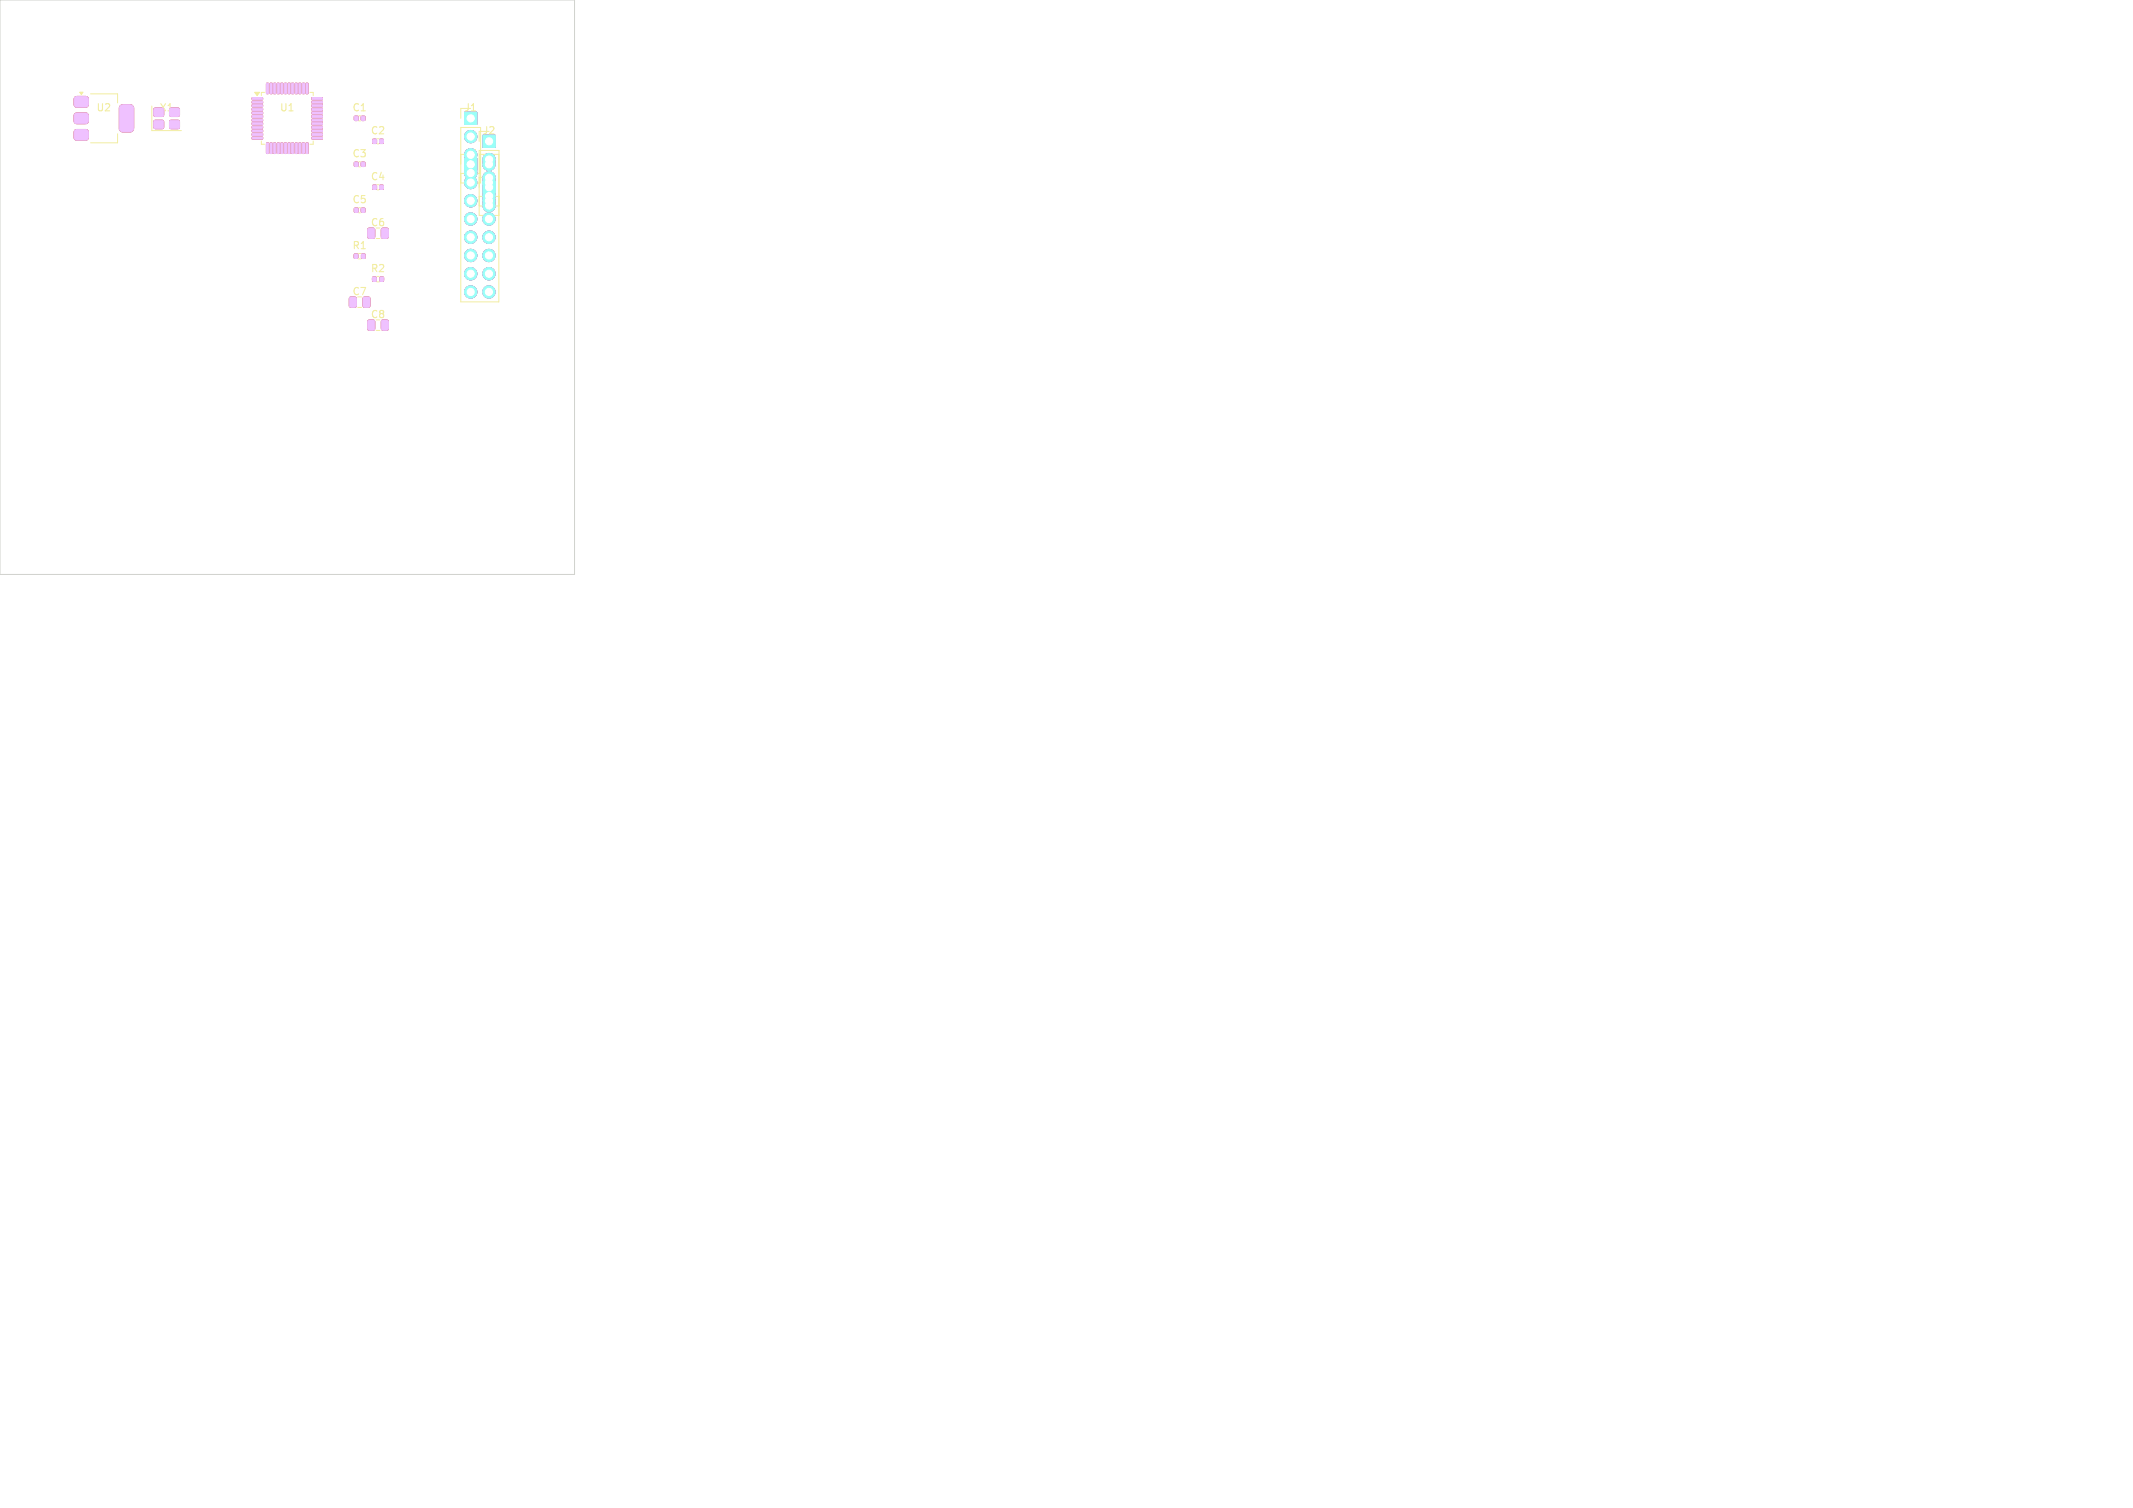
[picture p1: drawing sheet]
<svg xmlns="http://www.w3.org/2000/svg" width="297mm" height="210mm" viewBox="0 0 297 210" stroke-linecap="round" stroke-linejoin="round" font-family="sans-serif">
<defs><g id="words">
<g font-size="1.4" fill="#f2eda1">
<text x="13.3" y="15.7">U2</text>
<text x="22.1" y="15.7">X1</text>
<text x="38.9" y="15.7">U1</text>
<text x="49" y="15.7">C1</text>
<text x="64.6" y="15.7">J1</text>
<text x="49" y="22.1">C3</text>
<text x="51.5" y="18.9">C2</text>
<text x="67.1" y="18.9">J2</text>
<text x="49" y="28.5">C5</text>
<text x="51.5" y="25.3">C4</text>
<text x="49" y="34.9">R1</text>
<text x="51.5" y="31.7">C6</text>
<text x="49" y="41.3">C7</text>
<text x="51.5" y="38.1">R2</text>
<text x="51.5" y="44.5">C8</text>
</g>
<g font-size="1.4" fill="#fff">
<text x="64.6" y="22.1">J3</text>
<text x="67.1" y="25.3">J4</text>
</g>
</g></defs>
<g fill="#c83434" stroke="#c83434" stroke-width=".14">
<path d="M35.1 13.6h1.4l.1 .2-.1 .1h-1.3z"/>
<path d="M35.1 14.1h1.4l.1 .2-.1 .1h-1.3z"/>
<path d="M35.1 14.6h1.4l.1 .2-.1 .1h-1.3z"/>
<path d="M35.1 15.1h1.4l.1 .2-.1 .1h-1.3z"/>
<path d="M35.1 15.6h1.4l.1 .2-.1 .1h-1.3z"/>
<path d="M35.1 16.1h1.4l.1 .2-.1 .1h-1.3z"/>
<path d="M35.1 16.6h1.4l.1 .2-.1 .1h-1.3z"/>
<path d="M35.1 17.1h1.4l.1 .2-.1 .1h-1.3z"/>
<path d="M35.1 17.6h1.4l.1 .2-.1 .1h-1.3z"/>
<path d="M35.1 18.1h1.4l.1 .2-.1 .1h-1.3z"/>
<path d="M35.1 18.6h1.4l.1 .2-.1 .1h-1.3z"/>
<path d="M35.1 19.1h1.4l.1 .2-.1 .1h-1.3z"/>
<path d="M37.1 19.9l.3 .1v1.3l-.1 .1-.2-.1z"/>
<path d="M37.6 19.9l.3 .1v1.3l-.1 .1-.2-.1z"/>
<path d="M38.1 19.9l.3 .1v1.3l-.1 .1-.2-.1z"/>
<path d="M38.6 19.9l.3 .1v1.3l-.1 .1-.2-.1z"/>
<path d="M39.1 19.9l.3 .1v1.3l-.1 .1-.2-.1z"/>
<path d="M39.6 19.9l.3 .1v1.3l-.1 .1-.2-.1z"/>
<path d="M40.1 19.9l.3 .1v1.3l-.1 .1-.2-.1z"/>
<path d="M40.6 19.9l.3 .1v1.3l-.1 .1-.2-.1z"/>
<path d="M41.1 19.9l.3 .1v1.3l-.1 .1-.2-.1z"/>
<path d="M41.6 19.9l.3 .1v1.3l-.1 .1-.2-.1z"/>
<path d="M42.1 19.9l.3 .1v1.3l-.1 .1-.2-.1z"/>
<path d="M42.6 19.9l.3 .1v1.3l-.1 .1-.2-.1z"/>
<path d="M43.4 19.1h1.4l.1 .2-.1 .1h-1.3z"/>
<path d="M43.4 18.6h1.4l.1 .2-.1 .1h-1.3z"/>
<path d="M43.4 18.1h1.4l.1 .2-.1 .1h-1.3z"/>
<path d="M43.4 17.6h1.4l.1 .2-.1 .1h-1.3z"/>
<path d="M43.4 17.1h1.4l.1 .2-.1 .1h-1.3z"/>
<path d="M43.4 16.6h1.4l.1 .2-.1 .1h-1.3z"/>
<path d="M43.4 16.1h1.4l.1 .2-.1 .1h-1.3z"/>
<path d="M43.4 15.6h1.4l.1 .2-.1 .1h-1.3z"/>
<path d="M43.4 15.1h1.4l.1 .2-.1 .1h-1.3z"/>
<path d="M43.4 14.6h1.4l.1 .2-.1 .1h-1.3z"/>
<path d="M43.4 14.1h1.4l.1 .2-.1 .1h-1.3z"/>
<path d="M43.4 13.6h1.4l.1 .2-.1 .1h-1.3z"/>
<path d="M42.6 11.6l.3 .1v1.3l-.1 .1-.2-.1z"/>
<path d="M42.1 11.6l.3 .1v1.3l-.1 .1-.2-.1z"/>
<path d="M41.6 11.6l.3 .1v1.3l-.1 .1-.2-.1z"/>
<path d="M41.1 11.6l.3 .1v1.3l-.1 .1-.2-.1z"/>
<path d="M40.6 11.6l.3 .1v1.3l-.1 .1-.2-.1z"/>
<path d="M40.1 11.6l.3 .1v1.3l-.1 .1-.2-.1z"/>
<path d="M39.6 11.6l.3 .1v1.3l-.1 .1-.2-.1z"/>
<path d="M39.1 11.6l.3 .1v1.3l-.1 .1-.2-.1z"/>
<path d="M38.6 11.6l.3 .1v1.3l-.1 .1-.2-.1z"/>
<path d="M38.1 11.6l.3 .1v1.3l-.1 .1-.2-.1z"/>
<path d="M37.6 11.6l.3 .1v1.3l-.1 .1-.2-.1z"/>
<path d="M37.1 11.6l.3 .1v1.3l-.1 .1-.2-.1z"/>
<path d="M21.5 16.8l.1-.1 1.1 .1 .1 .2-.1 .9h-.1h-1.1l-.1-.2z"/>
<path d="M23.7 16.8l.1-.1 1.1 .1 .1 .2-.1 .9h-.1h-1.1l-.1-.2z"/>
<path d="M23.7 15.1l.1-.1 1.1 .1 .1 .2-.1 .9h-.1h-1.1l-.1-.2z"/>
<path d="M21.5 15.1l.1-.1 1.1 .1 .1 .2-.1 .9h-.1h-1.1l-.1-.2z"/>
<path d="M49.4 16.2h.4v.5h-.4z"/>
<path d="M50.3 16.2h.5v.5h-.5z"/>
<path d="M51.9 19.4h.5v.5h-.5z"/>
<path d="M52.9 19.4h.5v.5h-.5z"/>
<path d="M49.4 22.6h.4v.5h-.4z"/>
<path d="M50.3 22.6h.5v.5h-.5z"/>
<path d="M51.9 25.8h.5v.5h-.5z"/>
<path d="M52.9 25.8h.5v.5h-.5z"/>
<path d="M49.4 29h.4v.5h-.4z"/>
<path d="M50.3 29h.5v.5h-.5z"/>
<path d="M51.3 31.8h.6l.3 .1v1.1l-.2 .2h-.6l-.2-.1z"/>
<path d="M53.2 31.8h.6l.3 .1v1.1l-.2 .2h-.6l-.2-.1z"/>
<path d="M49.3 35.4h.5v.6h-.5z"/>
<path d="M50.4 35.4h.4v.6h-.4z"/>
<path d="M51.9 38.6h.5v.6h-.5z"/>
<path d="M52.9 38.6h.5v.6h-.5z"/>
<path d="M64.7 15.6h1.7v1.7h-1.7z"/>
<path d="M67.3 18.8h1.7v1.7h-1.7z"/>
<path d="M64.7 22h1.7v1.7h-1.7z"/>
<path d="M10.5 13.5l.2-.1 1.5 .1 .1 .3-.1 1-.3 .1h-1.4l-.2-.3v-.9z"/>
<path d="M10.5 15.8l.2-.1 1.5 .1 .1 .3-.1 1-.3 .1h-1.4l-.2-.3v-.9z"/>
<path d="M16.8 14.7l.2-.1h1.1h.2l.2 .2 .1 3.1-.1 .2-.2 .2-1.3 .1-.3-.3-.1-3z"/>
<path d="M10.5 18.1l.2-.1 1.5 .1 .1 .3-.1 1-.3 .1h-1.4l-.2-.3v-.9z"/>
<path d="M48.7 41.4h.7l.2 .1v1.1l-.1 .2h-.6l-.3-.1z"/>
<path d="M50.6 41.4h.7l.2 .1v1.1l-.1 .2h-.6l-.3-.1z"/>
<path d="M51.3 44.6h.6l.3 .1v1.1l-.2 .2h-.6l-.2-.1z"/>
<path d="M53.2 44.6h.6l.3 .1v1.1l-.2 .2h-.6l-.2-.1z"/>
<path d="M67.3 25.2h1.7v1.7h-1.7z"/>
<circle cx="65.5" cy="19" r=".85"/>
<circle cx="65.5" cy="24.1" r=".85"/>
<circle cx="68.1" cy="22.2" r=".85"/>
<circle cx="68.1" cy="27.3" r=".85"/>
<circle cx="68.1" cy="22.9" r=".85"/>
<circle cx="65.5" cy="25.4" r=".85"/>
<circle cx="68.1" cy="25.4" r=".85"/>
<circle cx="65.5" cy="28" r=".85"/>
<circle cx="68.1" cy="28" r=".85"/>
<circle cx="65.5" cy="30.5" r=".85"/>
<circle cx="68.1" cy="30.5" r=".85"/>
<circle cx="65.5" cy="33" r=".85"/>
<circle cx="68.1" cy="33" r=".85"/>
<circle cx="65.5" cy="35.6" r=".85"/>
<circle cx="68.1" cy="35.6" r=".85"/>
<circle cx="65.5" cy="38.1" r=".85"/>
<circle cx="68.1" cy="38.1" r=".85"/>
<circle cx="65.5" cy="40.7" r=".85"/>
<circle cx="68.1" cy="40.7" r=".85"/>
<circle cx="68.1" cy="28.6" r=".85"/>
</g>
<g fill="#4d7fc4" stroke="#4d7fc4" stroke-width=".14">
<path d="M64.7 15.6h1.7v1.7h-1.7z"/>
<path d="M67.3 18.8h1.7v1.7h-1.7z"/>
<path d="M64.7 22h1.7v1.7h-1.7z"/>
<path d="M67.3 25.2h1.7v1.7h-1.7z"/>
<circle cx="65.5" cy="19" r=".85"/>
<circle cx="65.5" cy="24.1" r=".85"/>
<circle cx="68.1" cy="22.2" r=".85"/>
<circle cx="68.1" cy="27.3" r=".85"/>
<circle cx="68.1" cy="22.9" r=".85"/>
<circle cx="65.5" cy="25.4" r=".85"/>
<circle cx="68.1" cy="25.4" r=".85"/>
<circle cx="65.5" cy="28" r=".85"/>
<circle cx="68.1" cy="28" r=".85"/>
<circle cx="65.5" cy="30.5" r=".85"/>
<circle cx="68.1" cy="30.5" r=".85"/>
<circle cx="65.5" cy="33" r=".85"/>
<circle cx="68.1" cy="33" r=".85"/>
<circle cx="65.5" cy="35.6" r=".85"/>
<circle cx="68.1" cy="35.6" r=".85"/>
<circle cx="65.5" cy="38.1" r=".85"/>
<circle cx="68.1" cy="38.1" r=".85"/>
<circle cx="65.5" cy="40.7" r=".85"/>
<circle cx="68.1" cy="40.7" r=".85"/>
<circle cx="68.1" cy="28.6" r=".85"/>
</g>
<g fill="none" stroke="#f2eda1" stroke-width=".14">
<path d="M12.6 13.1h3.8v1.2M16.4 18.6v1.3h-3.8M21.1 14.8v3.4h4.2M36.4 19.6v.5h.4M36.8 12.9h-.4v.4M43.2 12.9h.4v.4M43.6 19.6v.5h-.4M50 16.8h.2M64.2 15.1v1.4M66.7 18.3v1.4M49.9 36.1h.3M50 23.2h.2"/>
<path d="M50 29.6h.2M52.4 33.2h.5M52.5 39.3h.3M52.5 20h.2M52.5 26.4h.2M64.2 24.2h2.6v-2.7h2.7v20.5h-5.3v-24.2h2.7v7.7h-2.7M66.7 21h2.8v9h-2.8zM66.7 28.7h2.8M66.7 27.4h2.8M49.8 42.8h.5M52.4 46h.5"/>
</g>
<g fill="#f2eda1" stroke="#f2eda1" stroke-width=".14">
<path d="M35.5 12.9h.6l-.3 .4z"/>
<path d="M11.1 12.8h.5l-.3 .4z"/>
</g>
<g fill="#efc1ff" stroke="#efc1ff" stroke-width=".14">
<path d="M35.1 13.6h1.4l.1 .2-.1 .1h-1.3z"/>
<path d="M35.1 14.1h1.4l.1 .2-.1 .1h-1.3z"/>
<path d="M35.1 14.6h1.4l.1 .2-.1 .1h-1.3z"/>
<path d="M35.1 15.1h1.4l.1 .2-.1 .1h-1.3z"/>
<path d="M35.1 15.6h1.4l.1 .2-.1 .1h-1.3z"/>
<path d="M35.1 16.1h1.4l.1 .2-.1 .1h-1.3z"/>
<path d="M35.1 16.6h1.4l.1 .2-.1 .1h-1.3z"/>
<path d="M35.1 17.1h1.4l.1 .2-.1 .1h-1.3z"/>
<path d="M35.1 17.6h1.4l.1 .2-.1 .1h-1.3z"/>
<path d="M35.1 18.1h1.4l.1 .2-.1 .1h-1.3z"/>
<path d="M35.1 18.6h1.4l.1 .2-.1 .1h-1.3z"/>
<path d="M35.1 19.1h1.4l.1 .2-.1 .1h-1.3z"/>
<path d="M37.1 19.9l.3 .1v1.3l-.1 .1-.2-.1z"/>
<path d="M37.6 19.9l.3 .1v1.3l-.1 .1-.2-.1z"/>
<path d="M38.1 19.9l.3 .1v1.3l-.1 .1-.2-.1z"/>
<path d="M38.6 19.9l.3 .1v1.3l-.1 .1-.2-.1z"/>
<path d="M39.1 19.9l.3 .1v1.3l-.1 .1-.2-.1z"/>
<path d="M39.6 19.9l.3 .1v1.3l-.1 .1-.2-.1z"/>
<path d="M40.1 19.9l.3 .1v1.3l-.1 .1-.2-.1z"/>
<path d="M40.6 19.9l.3 .1v1.3l-.1 .1-.2-.1z"/>
<path d="M41.1 19.9l.3 .1v1.3l-.1 .1-.2-.1z"/>
<path d="M41.6 19.9l.3 .1v1.3l-.1 .1-.2-.1z"/>
<path d="M42.1 19.9l.3 .1v1.3l-.1 .1-.2-.1z"/>
<path d="M42.6 19.9l.3 .1v1.3l-.1 .1-.2-.1z"/>
<path d="M43.4 19.1h1.4l.1 .2-.1 .1h-1.3z"/>
<path d="M43.4 18.6h1.4l.1 .2-.1 .1h-1.3z"/>
<path d="M43.4 18.1h1.4l.1 .2-.1 .1h-1.3z"/>
<path d="M43.4 17.6h1.4l.1 .2-.1 .1h-1.3z"/>
<path d="M43.4 17.1h1.4l.1 .2-.1 .1h-1.3z"/>
<path d="M43.4 16.6h1.4l.1 .2-.1 .1h-1.3z"/>
<path d="M43.4 16.1h1.4l.1 .2-.1 .1h-1.3z"/>
<path d="M43.4 15.6h1.4l.1 .2-.1 .1h-1.3z"/>
<path d="M43.4 15.1h1.4l.1 .2-.1 .1h-1.3z"/>
<path d="M43.4 14.6h1.4l.1 .2-.1 .1h-1.3z"/>
<path d="M43.4 14.1h1.4l.1 .2-.1 .1h-1.3z"/>
<path d="M43.4 13.6h1.4l.1 .2-.1 .1h-1.3z"/>
<path d="M42.6 11.6l.3 .1v1.3l-.1 .1-.2-.1z"/>
<path d="M42.1 11.6l.3 .1v1.3l-.1 .1-.2-.1z"/>
<path d="M41.6 11.6l.3 .1v1.3l-.1 .1-.2-.1z"/>
<path d="M41.1 11.6l.3 .1v1.3l-.1 .1-.2-.1z"/>
<path d="M40.6 11.6l.3 .1v1.3l-.1 .1-.2-.1z"/>
<path d="M40.1 11.6l.3 .1v1.3l-.1 .1-.2-.1z"/>
<path d="M39.6 11.6l.3 .1v1.3l-.1 .1-.2-.1z"/>
<path d="M39.1 11.6l.3 .1v1.3l-.1 .1-.2-.1z"/>
<path d="M38.6 11.6l.3 .1v1.3l-.1 .1-.2-.1z"/>
<path d="M38.1 11.6l.3 .1v1.3l-.1 .1-.2-.1z"/>
<path d="M37.6 11.6l.3 .1v1.3l-.1 .1-.2-.1z"/>
<path d="M37.1 11.6l.3 .1v1.3l-.1 .1-.2-.1z"/>
<path d="M21.5 16.8l.1-.1 1.1 .1 .1 .2-.1 .9h-.1h-1.1l-.1-.2z"/>
<path d="M23.7 16.8l.1-.1 1.1 .1 .1 .2-.1 .9h-.1h-1.1l-.1-.2z"/>
<path d="M23.7 15.1l.1-.1 1.1 .1 .1 .2-.1 .9h-.1h-1.1l-.1-.2z"/>
<path d="M21.5 15.1l.1-.1 1.1 .1 .1 .2-.1 .9h-.1h-1.1l-.1-.2z"/>
<path d="M49.4 16.2h.4v.5h-.4z"/>
<path d="M50.3 16.2h.5v.5h-.5z"/>
<path d="M51.9 19.4h.5v.5h-.5z"/>
<path d="M52.9 19.4h.5v.5h-.5z"/>
<path d="M49.4 22.6h.4v.5h-.4z"/>
<path d="M50.3 22.6h.5v.5h-.5z"/>
<path d="M51.9 25.8h.5v.5h-.5z"/>
<path d="M52.9 25.8h.5v.5h-.5z"/>
<path d="M49.4 29h.4v.5h-.4z"/>
<path d="M50.3 29h.5v.5h-.5z"/>
<path d="M51.3 31.8h.6l.3 .1v1.1l-.2 .2h-.6l-.2-.1z"/>
<path d="M53.2 31.8h.6l.3 .1v1.1l-.2 .2h-.6l-.2-.1z"/>
<path d="M49.3 35.4h.5v.6h-.5z"/>
<path d="M50.4 35.4h.4v.6h-.4z"/>
<path d="M51.9 38.6h.5v.6h-.5z"/>
<path d="M52.9 38.6h.5v.6h-.5z"/>
<path d="M64.7 15.6h1.7v1.7h-1.7z"/>
<path d="M67.3 18.8h1.7v1.7h-1.7z"/>
<path d="M64.7 22h1.7v1.7h-1.7z"/>
<path d="M10.5 13.5l.2-.1 1.5 .1 .1 .3-.1 1-.3 .1h-1.4l-.2-.3v-.9z"/>
<path d="M10.5 15.8l.2-.1 1.5 .1 .1 .3-.1 1-.3 .1h-1.4l-.2-.3v-.9z"/>
<path d="M16.8 14.7l.2-.1h1.1h.2l.2 .2 .1 3.1-.1 .2-.2 .2-1.3 .1-.3-.3-.1-3z"/>
<path d="M10.5 18.1l.2-.1 1.5 .1 .1 .3-.1 1-.3 .1h-1.4l-.2-.3v-.9z"/>
<path d="M48.7 41.4h.7l.2 .1v1.1l-.1 .2h-.6l-.3-.1z"/>
<path d="M50.6 41.4h.7l.2 .1v1.1l-.1 .2h-.6l-.3-.1z"/>
<path d="M51.3 44.6h.6l.3 .1v1.1l-.2 .2h-.6l-.2-.1z"/>
<path d="M53.2 44.6h.6l.3 .1v1.1l-.2 .2h-.6l-.2-.1z"/>
<path d="M67.3 25.2h1.7v1.7h-1.7z"/>
<circle cx="65.5" cy="19" r=".85"/>
<circle cx="65.5" cy="24.1" r=".85"/>
<circle cx="68.1" cy="22.2" r=".85"/>
<circle cx="68.1" cy="27.3" r=".85"/>
<circle cx="68.1" cy="22.9" r=".85"/>
<circle cx="65.5" cy="25.4" r=".85"/>
<circle cx="68.1" cy="25.4" r=".85"/>
<circle cx="65.5" cy="28" r=".85"/>
<circle cx="68.1" cy="28" r=".85"/>
<circle cx="65.5" cy="30.5" r=".85"/>
<circle cx="68.1" cy="30.5" r=".85"/>
<circle cx="65.5" cy="33" r=".85"/>
<circle cx="68.1" cy="33" r=".85"/>
<circle cx="65.5" cy="35.6" r=".85"/>
<circle cx="68.1" cy="35.6" r=".85"/>
<circle cx="65.5" cy="38.1" r=".85"/>
<circle cx="68.1" cy="38.1" r=".85"/>
<circle cx="65.5" cy="40.7" r=".85"/>
<circle cx="68.1" cy="40.7" r=".85"/>
<circle cx="68.1" cy="28.6" r=".85"/>
</g>
<g fill="#9afff8" stroke="#9afff8" stroke-width=".14">
<path d="M64.7 15.6h1.7v1.7h-1.7z"/>
<path d="M67.3 18.8h1.7v1.7h-1.7z"/>
<path d="M64.7 22h1.7v1.7h-1.7z"/>
<path d="M67.3 25.2h1.7v1.7h-1.7z"/>
<circle cx="65.5" cy="19" r=".85"/>
<circle cx="65.5" cy="24.1" r=".85"/>
<circle cx="68.1" cy="22.2" r=".85"/>
<circle cx="68.1" cy="27.3" r=".85"/>
<circle cx="68.1" cy="22.9" r=".85"/>
<circle cx="65.5" cy="25.4" r=".85"/>
<circle cx="68.1" cy="25.4" r=".85"/>
<circle cx="65.5" cy="28" r=".85"/>
<circle cx="68.1" cy="28" r=".85"/>
<circle cx="65.5" cy="30.5" r=".85"/>
<circle cx="68.1" cy="30.5" r=".85"/>
<circle cx="65.5" cy="33" r=".85"/>
<circle cx="68.1" cy="33" r=".85"/>
<circle cx="65.5" cy="35.6" r=".85"/>
<circle cx="68.1" cy="35.6" r=".85"/>
<circle cx="65.5" cy="38.1" r=".85"/>
<circle cx="68.1" cy="38.1" r=".85"/>
<circle cx="65.5" cy="40.7" r=".85"/>
<circle cx="68.1" cy="40.7" r=".85"/>
<circle cx="68.1" cy="28.6" r=".85"/>
</g>
<path d="M0 0h80v80h-80z" fill="none" stroke="#d0d2cd" stroke-width=".14"/>
<g fill="#fff" stroke="#fff" stroke-width=".14">
<circle cx="65.5" cy="16.5" r=".5"/>
<circle cx="65.5" cy="19" r=".5"/>
<circle cx="65.5" cy="24.1" r=".5"/>
<circle cx="68.1" cy="19.7" r=".5"/>
<circle cx="68.1" cy="22.2" r=".5"/>
<circle cx="68.1" cy="27.3" r=".5"/>
<circle cx="65.5" cy="22.9" r=".5"/>
<circle cx="68.1" cy="22.9" r=".5"/>
<circle cx="65.5" cy="25.4" r=".5"/>
<circle cx="68.1" cy="25.4" r=".5"/>
<circle cx="65.5" cy="28" r=".5"/>
<circle cx="68.1" cy="28" r=".5"/>
<circle cx="65.5" cy="30.5" r=".5"/>
<circle cx="68.1" cy="30.5" r=".5"/>
<circle cx="65.5" cy="33" r=".5"/>
<circle cx="68.1" cy="33" r=".5"/>
<circle cx="65.5" cy="35.6" r=".5"/>
<circle cx="68.1" cy="35.6" r=".5"/>
<circle cx="65.5" cy="38.1" r=".5"/>
<circle cx="68.1" cy="38.1" r=".5"/>
<circle cx="65.5" cy="40.7" r=".5"/>
<circle cx="68.1" cy="40.7" r=".5"/>
<circle cx="68.1" cy="26.1" r=".5"/>
<circle cx="68.1" cy="28.6" r=".5"/>
</g>
<use href="#words"/>
</svg>
